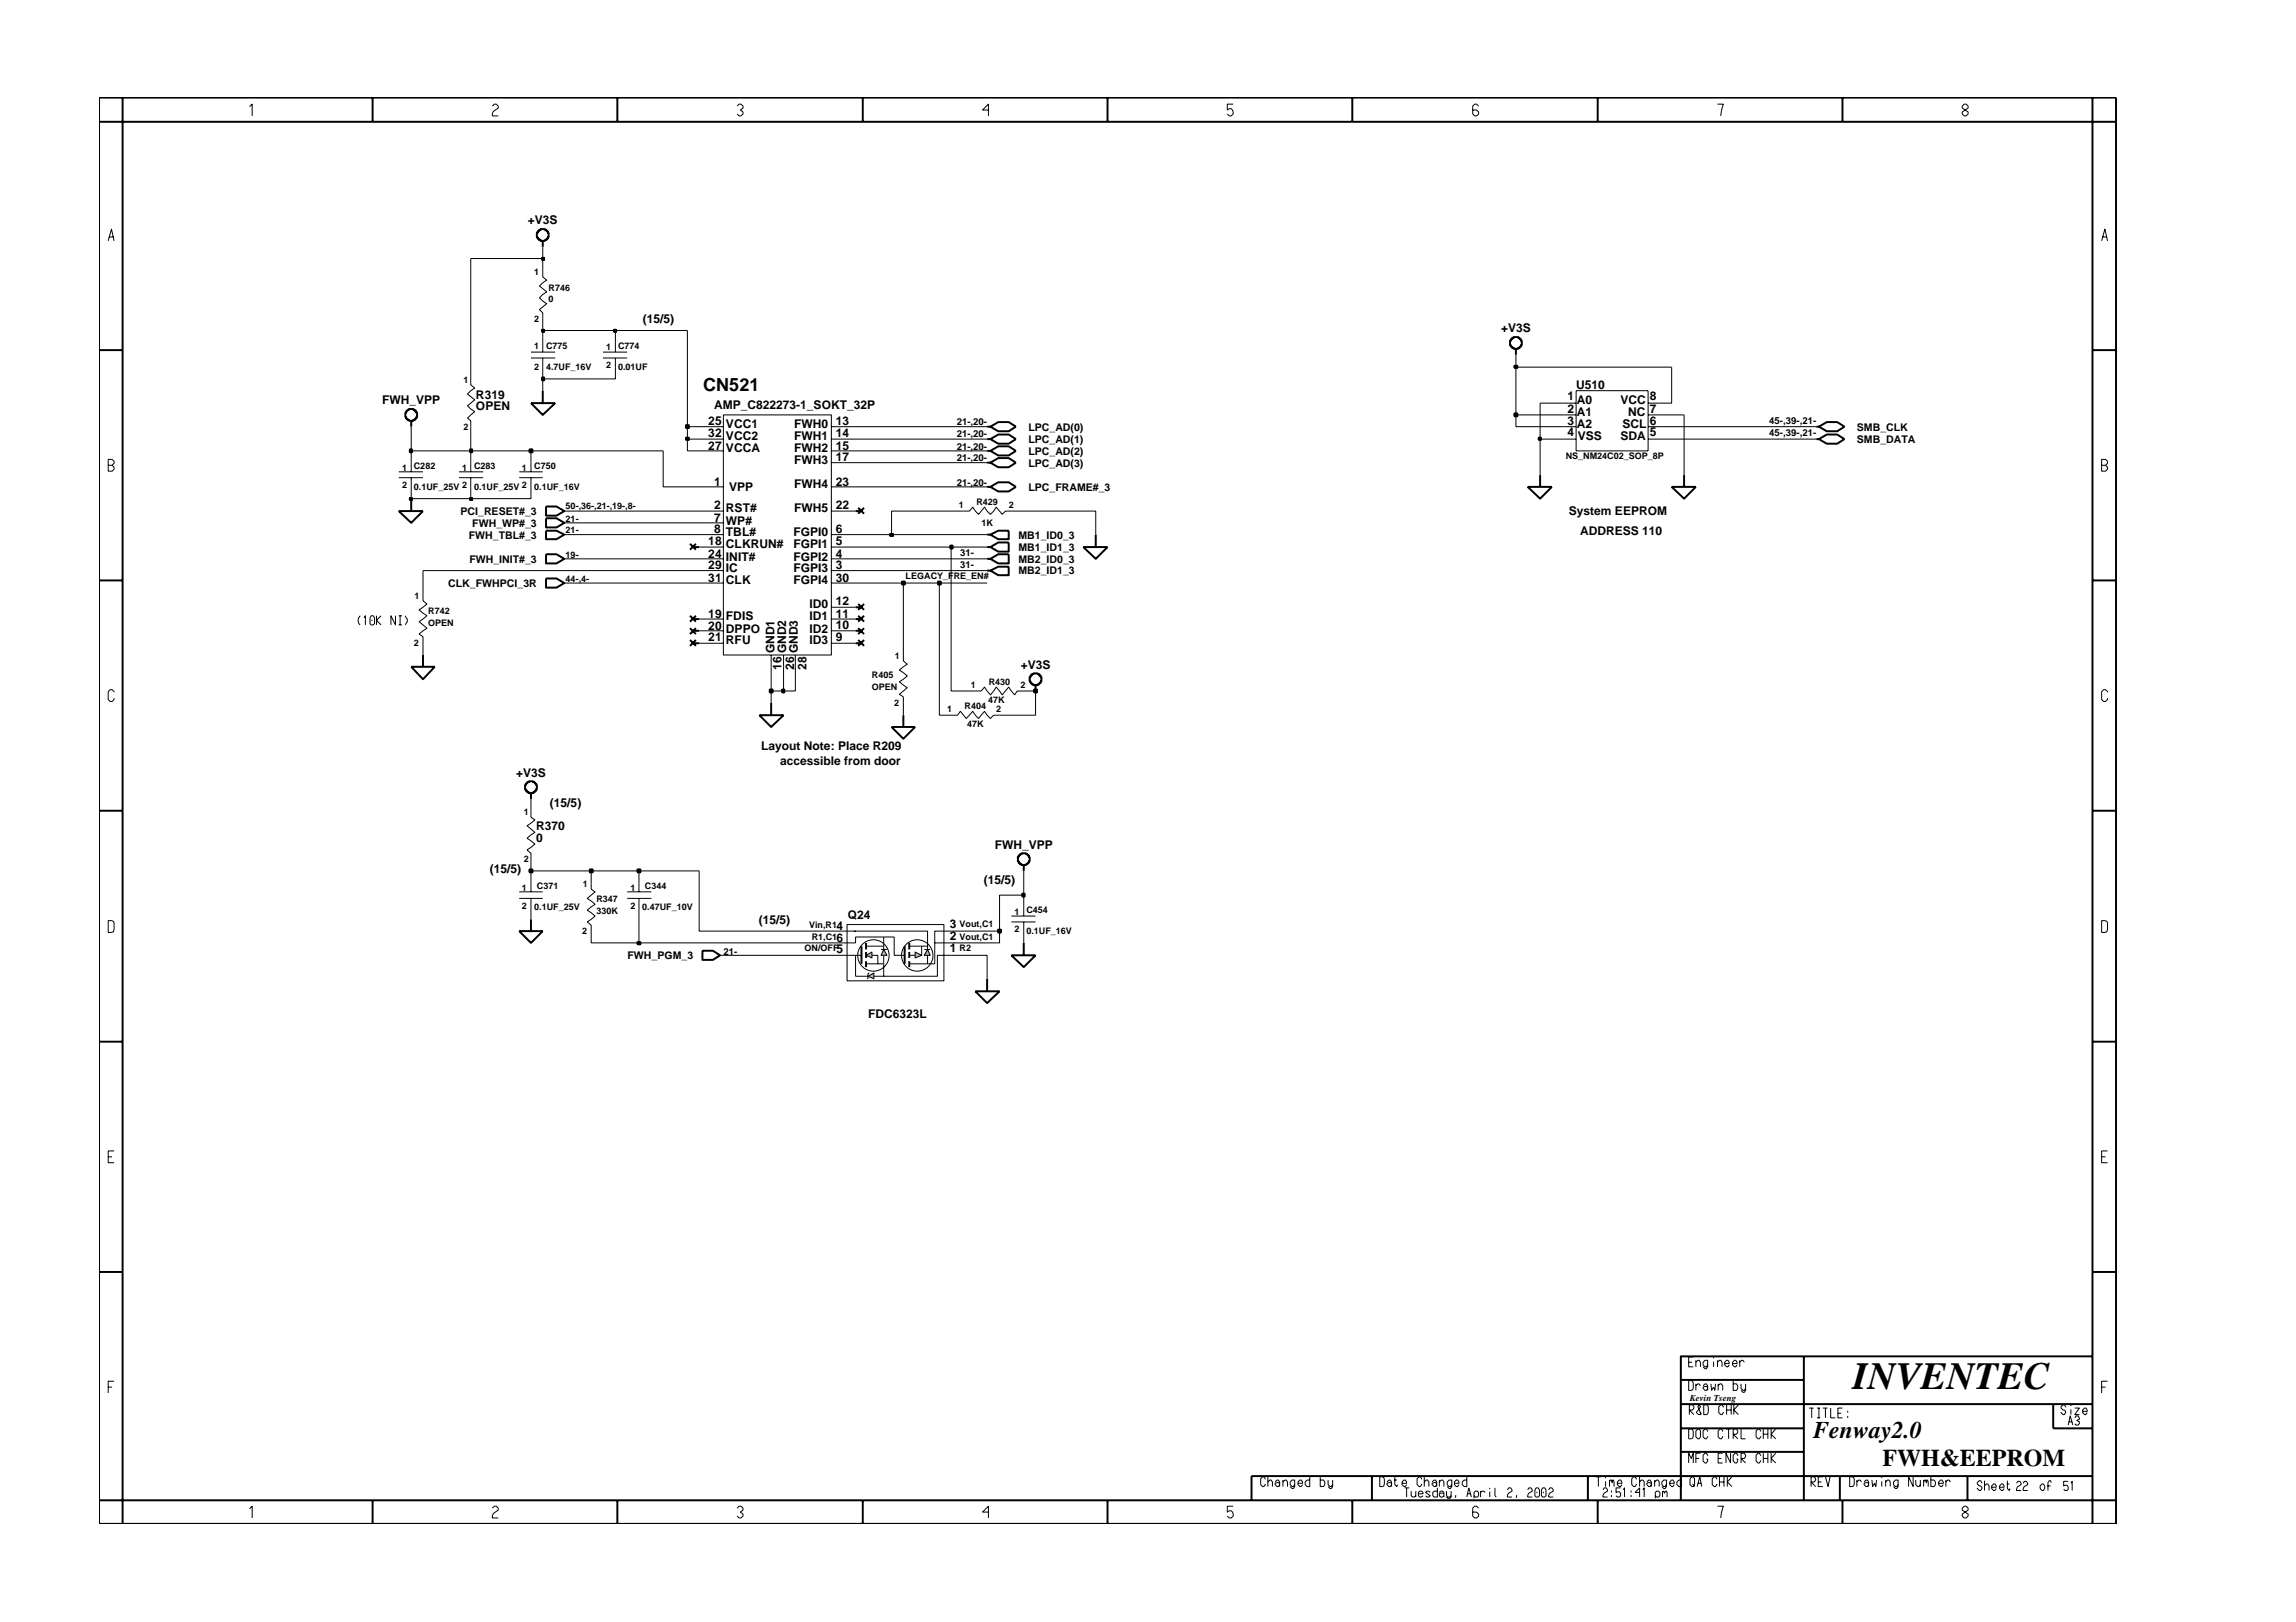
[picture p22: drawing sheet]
<svg xmlns="http://www.w3.org/2000/svg" width="297mm" height="210mm" viewBox="0 0 297 210" stroke-linecap="round" stroke-linejoin="round" font-family="sans-serif">
<defs><g id="words">
<text font-size="5" x="239.7" y="179.7">INVENTEC</text>
<g font-size="3.1">
<text x="234.6" y="186.1">Fenway2.0</text>
<text x="243.5" y="189.7">FWH&amp;EEPROM</text>
</g>
<text font-size="2.3" x="91" y="50.6">CN521</text>
<g font-size="1.6">
<text x="68.3" y="29">+V3S</text>
<text x="83.2" y="41.8">(15/5)</text>
<text x="194.2" y="43">+V3S</text>
<text x="49.4" y="52.3">FWH_VPP</text>
<text x="61.6" y="51.6">R319</text>
<text x="61.6" y="53">OPEN</text>
<text x="92.4" y="52.9">AMP_C822273-1_SOKT_32P</text>
<text x="202.8" y="51.8">1</text>
<text x="202.8" y="53.4">2</text>
<text x="203.9" y="50.3">U510</text>
<text x="204" y="52.3">A0</text>
<text x="204" y="53.8">A1</text>
<text x="209.6" y="52.3">VCC</text>
<text x="210.7" y="53.8">NC</text>
<text x="213.5" y="51.8">8</text>
<text x="213.5" y="53.4">7</text>
<text x="91.6" y="55">25</text>
<text x="91.6" y="56.6">32</text>
<text x="91.6" y="58.2">27</text>
<text x="93.9" y="55.4">VCC1</text>
<text x="93.9" y="57">VCC2</text>
<text x="93.9" y="58.5">VCCA</text>
<text x="102.7" y="55.4">FWH0</text>
<text x="102.7" y="57">FWH1</text>
<text x="102.7" y="58.5">FWH2</text>
<text x="108.1" y="55">13</text>
<text x="108.1" y="56.6">14</text>
<text x="108.1" y="58.2">15</text>
<text x="108.1" y="59.7">17</text>
<text x="202.8" y="56.5">4</text>
<text x="202.8" y="54.9">3</text>
<text x="204" y="55.4">A2</text>
<text x="204.1" y="57">VSS</text>
<text x="209.6" y="57">SDA</text>
<text x="209.9" y="55.4">SCL</text>
<text x="213.5" y="54.9">6</text>
<text x="213.5" y="56.5">5</text>
<text x="92.4" y="65.9">2</text>
<text x="92.4" y="62.8">1</text>
<text x="94.3" y="63.6">VPP</text>
<text x="102.7" y="60.1">FWH3</text>
<text x="102.7" y="63.2">FWH4</text>
<text x="108.1" y="62.8">23</text>
<text x="108.1" y="65.9">22</text>
<text x="91.6" y="70.5">18</text>
<text x="92.4" y="69">8</text>
<text x="92.4" y="67.5">7</text>
<text x="93.9" y="70.9">CLKRUN#</text>
<text x="93.9" y="66.3">RST#</text>
<text x="93.9" y="69.4">TBL#</text>
<text x="93.9" y="67.9">WP#</text>
<text x="102.6" y="69.4">FGPI0</text>
<text x="102.6" y="70.9">FGPI1</text>
<text x="102.7" y="66.3">FWH5</text>
<text x="108.1" y="69">6</text>
<text x="108.1" y="70.5">5</text>
<text x="203" y="66.7">System EEPROM</text>
<text x="204.4" y="69.2">ADDRESS 110</text>
<text x="91.6" y="73.7">29</text>
<text x="91.6" y="75.3">31</text>
<text x="91.6" y="72.2">24</text>
<text x="93.9" y="74.1">IC</text>
<text x="93.9" y="75.6">CLK</text>
<text x="93.9" y="72.6">INIT#</text>
<text x="102.6" y="72.6">FGPI2</text>
<text x="102.6" y="74.1">FGPI3</text>
<text x="102.6" y="75.6">FGPI4</text>
<text x="108.1" y="72.2">4</text>
<text x="108.1" y="73.7">3</text>
<text x="108.1" y="75.3">30</text>
<text x="91.6" y="81.5">20</text>
<text x="91.6" y="79.9">19</text>
<text x="91.6" y="83">21</text>
<text x="93.9" y="81.9">DPPO</text>
<text x="93.9" y="80.3">FDIS</text>
<text x="93.9" y="83.4">RFU</text>
<text x="104.7" y="78.7">ID0</text>
<text x="104.7" y="80.3">ID1</text>
<text x="104.7" y="81.9">ID2</text>
<text x="104.7" y="83.4">ID3</text>
<text x="108.1" y="78.3">12</text>
<text x="108.1" y="79.9">11</text>
<text x="108.1" y="81.5">10</text>
<text x="108.1" y="83">9</text>
<text x="100.2" y="84.6" transform="rotate(-90 100.2 84.6)">GND1</text>
<text x="101.1" y="86.7" transform="rotate(-90 101.1 86.7)">16</text>
<text x="101.7" y="84.6" transform="rotate(-90 101.7 84.6)">GND2</text>
<text x="102.7" y="86.7" transform="rotate(-90 102.7 86.7)">26</text>
<text x="103.2" y="84.6" transform="rotate(-90 103.2 84.6)">GND3</text>
<text x="104.3" y="86.7" transform="rotate(-90 104.3 86.7)">28</text>
<text x="132" y="86.5">+V3S</text>
<text x="66.8" y="100.5">+V3S</text>
<text x="98.5" y="97">Layout Note: Place R209</text>
<text x="100.9" y="99">accessible from door</text>
<text x="69.4" y="107.5">R370</text>
<text x="71.2" y="104.4">(15/5)</text>
<text x="63.4" y="112.9">(15/5)</text>
<text x="69.4" y="109">0</text>
<text x="128.7" y="109.8">FWH_VPP</text>
<text x="98.2" y="119.5">(15/5)</text>
<text x="109.7" y="119">Q24</text>
<text x="127.3" y="114.5">(15/5)</text>
<text x="108.2" y="120.3">4</text>
<text x="108.2" y="123.4">5</text>
<text x="108.2" y="121.8">6</text>
<text x="122.9" y="123.2">1</text>
<text x="122.9" y="121.6">2</text>
<text x="122.9" y="120.1">3</text>
<text x="112.3" y="131.8">FDC6323L</text>
</g>
<g font-size="1.4">
<text x="133" y="58.9">LPC_AD(2)</text>
<text x="133" y="57.3">LPC_AD(1)</text>
<text x="133" y="55.7">LPC_AD(0)</text>
<text x="240.2" y="57.3">SMB_DATA</text>
<text x="240.2" y="55.7">SMB_CLK</text>
<text x="133" y="63.5">LPC_FRAME#_3</text>
<text x="133" y="60.4">LPC_AD(3)</text>
<text x="59.6" y="66.6">PCI_RESET#_3</text>
<text x="60.6" y="69.7">FWH_TBL#_3</text>
<text x="61.1" y="68.2">FWH_WP#_3</text>
<text x="131.8" y="69.7">MB1_ID0_3</text>
<text x="131.8" y="71.3">MB1_ID1_3</text>
<text x="58" y="76">CLK_FWHPCI_3R</text>
<text x="60.7" y="72.8">FWH_INIT#_3</text>
<text x="131.8" y="74.3">MB2_ID1_3</text>
<text x="131.8" y="72.8">MB2_ID0_3</text>
<text x="81.2" y="124.1">FWH_PGM_3</text>
</g>
<g font-size="1.2">
<text x="69.1" y="35.6">1</text>
<text x="69.1" y="41.7">2</text>
<text x="71" y="39">0</text>
<text x="71" y="37.6">R746</text>
<text x="69.1" y="45.1">1</text>
<text x="69.1" y="47.9">2</text>
<text x="70.6" y="47.9">4.7UF_16V</text>
<text x="70.6" y="45.1">C775</text>
<text x="78.4" y="45.3">1</text>
<text x="78.4" y="47.7">2</text>
<text x="80" y="45.1">C774</text>
<text x="80" y="47.9">0.01UF</text>
<text x="60" y="49.5">1</text>
<text x="60" y="55.6">2</text>
<text x="123.8" y="58.2">21-,20-</text>
<text x="123.8" y="56.6">21-,20-</text>
<text x="123.8" y="59.7">21-,20-</text>
<text x="123.8" y="55">21-,20-</text>
<text x="202.6" y="59.4">NS_NM24C02_SOP_8P</text>
<text x="228.9" y="56.4">45-,39-,21-</text>
<text x="228.9" y="54.9">45-,39-,21-</text>
<text x="52" y="60.9">1</text>
<text x="52" y="63.2">2</text>
<text x="53.5" y="63.4">0.1UF_25V 2</text>
<text x="53.5" y="60.7">C282</text>
<text x="59.8" y="60.9">1</text>
<text x="61.3" y="60.7">C283</text>
<text x="61.3" y="63.4">0.1UF_25V 2</text>
<text x="67.5" y="60.9">1</text>
<text x="69.1" y="63.4">0.1UF_16V</text>
<text x="69.1" y="60.7">C750</text>
<text x="73.2" y="65.9">50-,36-,21-,19-,8-</text>
<text x="123.8" y="62.8">21-,20-</text>
<text x="124.1" y="65.7">1</text>
<text x="126.3" y="65.4">R429</text>
<text x="130.5" y="65.7">2</text>
<text x="73.2" y="67.5">21-</text>
<text x="73.2" y="69">21-</text>
<text x="124.2" y="72">31-</text>
<text x="127" y="68.1">1K</text>
<text x="53.6" y="77.6">1</text>
<text x="73.2" y="75.3">44-,4-</text>
<text x="73.2" y="72.2">19-</text>
<text x="117.2" y="74.9">LEGACY_FRE_EN#</text>
<text x="124.2" y="73.5">31-</text>
<text x="53.5" y="83.6">2</text>
<text x="55.4" y="81">OPEN</text>
<text x="55.4" y="79.5">R742</text>
<text x="112.8" y="87.7">R405</text>
<text x="112.8" y="89.3">OPEN</text>
<text x="115.8" y="85.3">1</text>
<text x="125.6" y="89">1</text>
<text x="127.9" y="88.7">R430</text>
<text x="132" y="89">2</text>
<text x="115.7" y="91.4">2</text>
<text x="122.5" y="92.1">1</text>
<text x="124.8" y="91.8">R404</text>
<text x="125.1" y="94.1">47K</text>
<text x="127.8" y="90.9">47K</text>
<text x="128.9" y="92.1">2</text>
<text x="67.8" y="105.5">1</text>
<text x="67.8" y="111.5">2</text>
<text x="67.5" y="115.2">1</text>
<text x="67.5" y="117.6">2</text>
<text x="69.1" y="117.8">0.1UF_25V</text>
<text x="69.5" y="115.1">C371</text>
<text x="75.4" y="114.8">1</text>
<text x="77.2" y="118.3">330K</text>
<text x="77.2" y="116.8">R347</text>
<text x="81.6" y="115.2">1</text>
<text x="81.6" y="117.6">2</text>
<text x="83.1" y="117.8">0.47UF_10V</text>
<text x="83.4" y="115.1">C344</text>
<text x="124.1" y="120">Vout,C1</text>
<text x="131.3" y="118.4">1</text>
<text x="132.8" y="118.1">C454</text>
<text x="75.3" y="120.9">2</text>
<text x="93.6" y="123.6">21-</text>
<text x="104.1" y="123.1">ON/OFF</text>
<text x="104.7" y="120.1">Vin,R1</text>
<text x="105" y="121.6">R1,C1</text>
<text x="124.1" y="123.1">R2</text>
<text x="124.1" y="121.6">Vout,C1</text>
<text x="131.3" y="120.7">2</text>
<text x="132.8" y="120.9">0.1UF_16V</text>
<text x="218.6" y="181.3">Kevin Tseng</text>
</g>
</g></defs>
<path d="M73 75.5h.3M116.9 84.8v.7l.5 .5-1 .7 1 .8-1 .7 1 .8-1 .8 .5 .4v.7M126.2 89.4h.7l.5-.5 .7 1 .8-1 .8 1 .8-1 .8 1 .3-.5h.8" fill="none" stroke="#000" stroke-width=".13"/>
<path d="M195.5 43.9l.2-.1a.61 .61 0 0 1 .8 0l.4 .3v.5l-.5 .5h-.5h-.2l-.3-.3v-.7zM196.1 45.1v.8M70.6 74.9h1.4l1 .6-1 .5h-1.4zM111.4 122.4v2.3" fill="none" stroke="#000" stroke-width=".25"/>
<path d="M114.3 122.9l.5 .7h-.8z" fill-rule="evenodd" fill="#b3b3b3" stroke="#000" stroke-width=".13"/>
<path d="M114 122.9h.8" fill="none" stroke="#000" stroke-width=".13"/>
<path d="M112 123.6l.8-.4v.8z" fill-rule="evenodd" fill="#b3b3b3" stroke="#000" stroke-width=".13"/>
<path d="M112 122v.9M112 123.2v.8M112 124.4v.8M117 122.4v2.3" fill="none" stroke="#000" stroke-width=".25"/>
<path d="M112 124.7h2.3M112 122.4h2.3v.5M112.8 123.6h.8v1.1" fill="none" stroke="#000" stroke-width=".13"/>
<path d="M120 122.9l.3 .7h-.7z" fill-rule="evenodd" fill="#b3b3b3" stroke="#000" stroke-width=".13"/>
<path d="M109.1 120.5h10.9v2.4M109.1 123.6h2.3M114.3 123.6v1.1M115.7 121.3h-5v.7h-1.6M115.7 122.4v1.2h1.3M117.6 122.4h2.4M117.6 124.7h2.4M119.6 122.9h.7M120 123.6v1.1M120.9 122h2.1M123 120.5h-2.1v4.2h-.9" fill="none" stroke="#000" stroke-width=".13"/>
<path d="M117.6 122v.9M117.6 123.2v.8M117.6 124.4v.8" fill="none" stroke="#000" stroke-width=".25"/>
<path d="M112.3 126.3l.8-.4v.8z" fill-rule="evenodd" fill="#b3b3b3" stroke="#000" stroke-width=".13"/>
<g fill="none" stroke="#000" stroke-width=".13">
<path d="M109.6 119.6h12.5v7.3h-12.5zM110.7 123.6v2.7h1.6M112.5 125.9l-.2 .1v.6l-.1 .1M114.3 124.7v1.6M115.7 121.3v1.1M123 123.6h-1.7v2.7h-8.2"/>
<circle cx="113" cy="123.6" r="2.03"/>
<circle cx="118.7" cy="123.6" r="2.03"/>
</g>
<path d="M118.4 123.2l.8 .4-.8 .4z" fill-rule="evenodd" fill="#b3b3b3" stroke="#000" stroke-width=".13"/>
<g fill="none" stroke="#000" stroke-width=".13">
<path d="M70.2 35.1v.7l.5 .5-.9 .7 .9 .8-.9 .7 .9 .8-.9 .8 .4 .4v.7M53.2 59.9v1.2M60.9 49v.8l.5 .4-.9 .8 .9 .7-.9 .8 .9 .8-.9 .8 .4 .4v.7M60.9 59.9v1.2M68.7 45.6h3.1M68.7 46.3h3.1M68.7 59.9v1.2M70.2 44.4v1.2M70.2 46.3v1.2M78 45.6h3.1M78 46.3h3.1M79.6 44.4v1.2"/>
<path d="M79.6 46.3v1.2M92 55.2h1.6M92 56.8h1.6M92 58.3h1.6M93.6 53.7h14v31.1h-14zM107.6 55.2h1.5M107.6 56.8h1.5M107.6 58.3h1.5M107.6 59.9h1.5M202.3 55.2h1.6M202.3 56.8h1.6M202.3 52.2h1.6"/>
<path d="M202.3 53.7h1.6M203.9 50.6h9.3v7.7h-9.3zM213.2 55.2h1.5M213.2 56.8h1.5M213.2 52.2h1.5M213.2 53.7h1.5M51.6 61.1h3.1M51.6 61.8h3.1M53.2 61.8v1.2M54.7 77v.7l.5 .5-1 .7 1 .8-1 .7 1 .9-1 .8 .5 .3v.8M59.4 61.1h3.1M59.4 61.8h3.1"/>
<path d="M60.9 61.8v1.2M67.2 61.1h3M67.2 61.8h3M68.7 61.8v1.2M73 66.1h.3M73 72.3h.3M73 67.7h.3M73 69.2h.3M92 66.1h1.6M92 72.3h1.6M92 63h1.6M92 67.7h1.6"/>
<path d="M92 69.2h1.6M92 70.8h1.6M92 73.8h1.6M92 75.5h1.6M107.6 66.1h1.5M107.6 72.3h1.5M107.6 63h1.5M107.6 69.2h1.5M107.6 70.8h1.5M107.6 73.8h1.5M107.6 75.5h1.5M107.6 78.6h1.5"/>
<path d="M124.7 66.1h.7l.4-.5 .8 1 .8-1 .7 1 .8-1 .8 1 .4-.5h.7M92 80.1h1.6M92 81.6h1.6M92 83.2h1.6M99.8 84.8v1.5M101.4 84.8v1.5M102.9 84.8v1.5M107.6 80.1h1.5M107.6 81.6h1.5M107.6 83.2h1.5M123 92.6h.9l.3-.6 .8 1 .8-1 .8 1 .8-1 .7 1 .5-.4h.7M67.2 115.4h3"/>
<path d="M67.2 116.3h3M68.7 104.9v.9l.5 .3-1 .8 1 .8-1 .8 1 .7-1 .8 .5 .4v.8M68.7 114.3v1.1M68.7 116.3v1.1M76.5 114.3v.8l.5 .3-1 .9 1 .7-1 .8 1 .7-1 .8 .5 .4v2.3h6.2M81.1 115.4h3.2M81.1 116.3h3.2M82.7 114.3v1.1M82.7 116.3v1.1M130.8 118.5h3.2M130.8 119.3h3.2M132.4 117.4v1.1"/>
<path d="M132.4 119.3v1.2M93.2 123.6h15.9M114.3 121.3v1.1M117.6 123.6h.8M119.2 122.4v1.2M123 123.6h4.7v3.1"/>
</g>
<g fill="none" stroke="#000" stroke-width=".25">
<path d="M69.7 29.8h.1a.61 .61 0 0 1 .8 0l.4 .4v.5l-.5 .5h-.5v-.1h-.2l-.3-.3v-.6v-.2zM70.2 31.2v.7M52.7 53.1h.1a.61 .61 0 0 1 .8 0l.4 .3v.5l-.5 .6h-.6v-.1h-.1l-.3-.3-.1-.7h.1v-.1zM53.2 54.5v.7M68.7 52.2h3.1l-1.6 1.5zM70.2 50.6v1.6M127.7 58.3h.4M127.7 56.8h.4M127.7 55.2h.4M127.7 59.9h.4M128.1 58.3l1-.5h1.4l.9 .5-.9 .6h-1.4zM128.1 55.2l1-.6h1.4l.9 .6-.9 .6h-1.4z"/>
<path d="M128.1 59.9l1-.6h1.4l.9 .6-.9 .6h-1.4zM128.1 56.8l1-.6h1.4l.9 .6-.9 .6h-1.4zM235 56.8h.3M235 55.2h.3M235.3 56.8l1-.6h1.4l.9 .6-.9 .6h-1.4zM235.3 55.2l1-.6h1.4l.9 .6-.9 .6h-1.4zM51.6 66.1h3.1l-1.5 1.6zM53.2 64.5v1.6M70.6 71.7h1.4l1 .6-1 .6h-1.4zM70.6 65.5h1.4l1 .6-1 .6h-1.4zM70.6 67.1h1.4l1 .6-1 .6h-1.4zM70.6 68.7h1.4l1 .5-1 .6h-1.4z"/>
<path d="M89.3 70.4l.7 .7M89.3 79.7l.7 .7M89.7 70.8h.8M90 70.4l-.7 .7M90 79.7l-.7 .7M110.7 78.6h.7M110.7 66.1h.7M111 78.2l.8 .7M111 79.7l.8 .7M111 65.7l.8 .8M111.8 78.2l-.8 .7M111.8 79.7l-.8 .7"/>
<path d="M111.8 65.7l-.8 .8M127.7 73.8h.4M127.7 63h.4M127.7 69.2h.4M127.7 72.3h.4M127.7 70.8h.4M128.1 73.8l1-.5h1.4v1.1h-1.4zM128.1 63l1-.6h1.4l.9 .6-.9 .6h-1.4zM128.1 69.2l1-.5h1.4v1.1h-1.4zM128.1 72.3l1-.6h1.4v1.2h-1.4zM128.1 70.8l1-.6h1.4v1.2h-1.4zM140.2 70.8h3.1l-1.5 1.5z"/>
<path d="M141.8 69.2v1.6M197.6 63h3.2l-1.6 1.5zM199.2 61.5v1.5M216.3 63h3.1l-1.5 1.5zM217.9 61.5v1.5M53.2 86.3h3l-1.5 1.6zM54.7 84.8v1.5M89.3 81.3l.7 .8M89.3 82.8l.7 .8M89.7 83.2h.8M89.7 81.6h.8M89.7 80.1h.8"/>
<path d="M90 81.3l-.7 .8M90 82.8l-.7 .8M98.2 92.6h3.2l-1.6 1.5zM99.8 90.9v1.7M110.7 83.2h.7M110.7 81.6h.7M110.7 80.1h.7M111 82.8l.8 .8M111 81.3l.8 .8M111.8 82.8l-.8 .8M111.8 81.3l-.8 .8M115.3 94.1h3.1l-1.5 1.5z"/>
<path d="M116.9 92.6v1.5M133.3 87.5l.2-.2a.61 .61 0 0 1 .9 0l.3 .3v.6l-.5 .5h-.5v-.1h-.2l-.2-.3v-.1h-.1zM134 88.7v.7M68 101.4l.3-.1a.61 .61 0 0 1 .8 0l.4 .3v.5l-.6 .5h-.5v-.1h-.1l-.3-.2v-.2h-.1zM68.7 102.6v.8M68.7 119v1.5M131.8 110.8l.2-.2a.61 .61 0 0 1 .9 0l.3 .3v.5l-.5 .5h-.5h-.2l-.2-.3v-.2h-.1zM132.4 111.9v.8M67.2 120.5h3l-1.5 1.5zM90.9 123h1.3l1 .6-1 .6h-1.3zM126.2 128.3h3.1l-1.6 1.5zM127.7 126.7v1.6"/>
<path d="M130.8 123.6h3.2l-1.6 1.6zM132.4 122v1.6"/>
</g>
<path d="M82.5 121.9h.3v.3h-.3z" fill-rule="evenodd" fill="#c2c2c2" stroke="#000" stroke-width=".25"/>
<path d="M82.5 121.9h.3v.3h-.3z" fill="none" stroke="#000" stroke-width=".25"/>
<path d="M82.7 117.4v4.6h26.4M90.5 112.7v7.8h18.6M123 120.5h6.3v1.5h-6.3M132.4 120.5v1.5" fill="none" stroke="#000" stroke-width=".13"/>
<path d="M129.1 120.3h.4v.4h-.4z" fill-rule="evenodd" fill="#c2c2c2" stroke="#000" stroke-width=".25"/>
<path d="M129.1 120.3h.4v.4h-.4z" fill="none" stroke="#000" stroke-width=".25"/>
<path d="M68.7 117.4v1.6M132.4 117.4v-1.6h-3.1v4.7" fill="none" stroke="#000" stroke-width=".13"/>
<path d="M132.3 115.7h.2v.3h-.2z" fill-rule="evenodd" fill="#c2c2c2" stroke="#000" stroke-width=".25"/>
<path d="M132.3 115.7h.2v.3h-.2z" fill="none" stroke="#000" stroke-width=".25"/>
<path d="M68.7 112.7v1.6M76.5 112.7v1.6M82.7 112.7v1.6M132.4 112.7v3.1" fill="none" stroke="#000" stroke-width=".13"/>
<path d="M68.5 112.5h.4v.4h-.4z" fill-rule="evenodd" fill="#c2c2c2" stroke="#000" stroke-width=".25"/>
<path d="M68.5 112.5h.4v.4h-.4z" fill="none" stroke="#000" stroke-width=".25"/>
<path d="M68.7 111.2v1.5h7.8" fill="none" stroke="#000" stroke-width=".13"/>
<path d="M76.3 112.5h.4v.4h-.4z" fill-rule="evenodd" fill="#c2c2c2" stroke="#000" stroke-width=".25"/>
<path d="M76.3 112.5h.4v.4h-.4z" fill="none" stroke="#000" stroke-width=".25"/>
<path d="M76.5 112.7h6.2" fill="none" stroke="#000" stroke-width=".13"/>
<path d="M82.5 112.5h.3v.4h-.3z" fill-rule="evenodd" fill="#c2c2c2" stroke="#000" stroke-width=".25"/>
<path d="M82.5 112.5h.3v.4h-.3z" fill="none" stroke="#000" stroke-width=".25"/>
<path d="M121.5 75.5v17.1h1.5M99.8 89.4v1.5M116.9 90.9v1.7M134 89.4v3.2h-4.7M68.7 103.4v1.5M82.7 112.7h7.8" fill="none" stroke="#000" stroke-width=".13"/>
<path d="M99.6 89.3h.3v.3h-.3z" fill-rule="evenodd" fill="#c2c2c2" stroke="#000" stroke-width=".25"/>
<path d="M99.6 89.3h.3v.3h-.3z" fill="none" stroke="#000" stroke-width=".25"/>
<path d="M99.8 86.3v3.1h1.6" fill="none" stroke="#000" stroke-width=".13"/>
<path d="M101.2 89.3h.3v.3h-.3z" fill-rule="evenodd" fill="#c2c2c2" stroke="#000" stroke-width=".25"/>
<path d="M101.2 89.3h.3v.3h-.3z" fill="none" stroke="#000" stroke-width=".25"/>
<path d="M123 70.8v18.6h3.2M101.4 86.3v3.1h1.5v-3.1M132.4 89.4h1.6" fill="none" stroke="#000" stroke-width=".13"/>
<path d="M133.8 89.3h.3v.3h-.3z" fill-rule="evenodd" fill="#c2c2c2" stroke="#000" stroke-width=".25"/>
<path d="M133.8 89.3h.3v.3h-.3z" fill="none" stroke="#000" stroke-width=".25"/>
<path d="M54.7 73.8v3.2M73.3 75.5h18.7M109.1 75.5h7.8v9.3M109.1 78.6h1.6M54.7 83.2v1.6M90.5 83.2h1.5M90.5 81.6h1.5M90.5 80.1h1.5M109.1 83.2h1.6M109.1 81.6h1.6M109.1 80.1h1.6" fill="none" stroke="#000" stroke-width=".13"/>
<path d="M116.7 75.3h.3v.3h-.3z" fill-rule="evenodd" fill="#c2c2c2" stroke="#000" stroke-width=".25"/>
<path d="M116.7 75.3h.3v.3h-.3z" fill="none" stroke="#000" stroke-width=".25"/>
<path d="M116.9 75.5h4.6" fill="none" stroke="#000" stroke-width=".13"/>
<path d="M121.4 75.3h.3v.3h-.3z" fill-rule="evenodd" fill="#c2c2c2" stroke="#000" stroke-width=".25"/>
<path d="M121.4 75.3h.3v.3h-.3z" fill="none" stroke="#000" stroke-width=".25"/>
<path d="M54.7 73.8h37.3M73.3 72.3h18.7M90.5 70.8h1.5M109.1 73.8h18.6M109.1 72.3h18.6M109.1 70.8h13.9M121.5 75.5h6.2" fill="none" stroke="#000" stroke-width=".13"/>
<path d="M123 70.6h.2v.4h-.2z" fill-rule="evenodd" fill="#c2c2c2" stroke="#000" stroke-width=".25"/>
<path d="M123 70.6h.2v.4h-.2z" fill="none" stroke="#000" stroke-width=".25"/>
<path d="M73.3 69.2h18.7M109.1 69.2h6.2M123 70.8h4.7" fill="none" stroke="#000" stroke-width=".13"/>
<path d="M115.2 69.1h.3v.3h-.3z" fill-rule="evenodd" fill="#c2c2c2" stroke="#000" stroke-width=".25"/>
<path d="M115.2 69.1h.3v.3h-.3z" fill="none" stroke="#000" stroke-width=".25"/>
<path d="M73.3 67.7h18.7M73.3 66.1h18.7M109.1 66.1h1.6M124.7 66.1h-9.4v3.1h12.4M130.8 66.1h11v3.1" fill="none" stroke="#000" stroke-width=".13"/>
<path d="M53 64.4h.3v.3h-.3z" fill-rule="evenodd" fill="#c2c2c2" stroke="#000" stroke-width=".25"/>
<path d="M53 64.4h.3v.3h-.3z" fill="none" stroke="#000" stroke-width=".25"/>
<path d="M53.2 63v1.5h7.7" fill="none" stroke="#000" stroke-width=".13"/>
<path d="M60.8 64.4h.3v.3h-.3z" fill-rule="evenodd" fill="#c2c2c2" stroke="#000" stroke-width=".25"/>
<path d="M60.8 64.4h.3v.3h-.3z" fill="none" stroke="#000" stroke-width=".25"/>
<path d="M53.2 58.3v1.6M60.9 58.3v1.6M68.7 58.3v1.6M85.8 58.3v4.7h6.2M109.1 59.9h18.6M199.2 56.8v4.7M217.9 53.7v7.8M60.9 63v1.5h7.8v-1.5M109.1 63h18.6" fill="none" stroke="#000" stroke-width=".13"/>
<path d="M53 58.2h.3v.3h-.3z" fill-rule="evenodd" fill="#c2c2c2" stroke="#000" stroke-width=".25"/>
<path d="M53 58.2h.3v.3h-.3z" fill="none" stroke="#000" stroke-width=".25"/>
<path d="M53.2 55.2v3.1h7.7" fill="none" stroke="#000" stroke-width=".13"/>
<path d="M60.8 58.2h.3v.3h-.3z" fill-rule="evenodd" fill="#c2c2c2" stroke="#000" stroke-width=".25"/>
<path d="M60.8 58.2h.3v.3h-.3z" fill="none" stroke="#000" stroke-width=".25"/>
<path d="M60.9 55.2v3.1h7.8" fill="none" stroke="#000" stroke-width=".13"/>
<path d="M68.5 58.2h.4v.3h-.4z" fill-rule="evenodd" fill="#c2c2c2" stroke="#000" stroke-width=".25"/>
<path d="M68.5 58.2h.4v.3h-.4z" fill="none" stroke="#000" stroke-width=".25"/>
<path d="M68.7 58.3h17.1M88.9 56.8v1.5h3.1M109.1 58.3h18.6" fill="none" stroke="#000" stroke-width=".13"/>
<path d="M88.8 56.7h.3v.2h-.3z" fill-rule="evenodd" fill="#c2c2c2" stroke="#000" stroke-width=".25"/>
<path d="M88.8 56.7h.3v.2h-.3z" fill="none" stroke="#000" stroke-width=".25"/>
<path d="M88.9 55.2v1.6h3.1M109.1 56.8h18.6" fill="none" stroke="#000" stroke-width=".13"/>
<path d="M199.1 56.7h.2v.2h-.2z" fill-rule="evenodd" fill="#c2c2c2" stroke="#000" stroke-width=".25"/>
<path d="M199.1 56.7h.2v.2h-.2z" fill="none" stroke="#000" stroke-width=".25"/>
<path d="M199.2 52.2v4.6h3.1M214.7 56.8h20.3" fill="none" stroke="#000" stroke-width=".13"/>
<path d="M88.8 55h.3v.4h-.3z" fill-rule="evenodd" fill="#c2c2c2" stroke="#000" stroke-width=".25"/>
<path d="M88.8 55h.3v.4h-.3z" fill="none" stroke="#000" stroke-width=".25"/>
<path d="M88.9 42.8v12.4h3.1M109.1 55.2h18.6M196.1 53.7v1.5h6.2M214.7 55.2h20.3" fill="none" stroke="#000" stroke-width=".13"/>
<path d="M195.9 53.5h.4v.4h-.4z" fill-rule="evenodd" fill="#c2c2c2" stroke="#000" stroke-width=".25"/>
<path d="M195.9 53.5h.4v.4h-.4z" fill="none" stroke="#000" stroke-width=".25"/>
<path d="M60.9 33.5v15.5M70.2 49v1.6M196.1 47.5v6.2h6.2M199.2 52.2h3.1M214.7 53.7h3.2M216.3 47.5v4.7h-1.6" fill="none" stroke="#000" stroke-width=".13"/>
<path d="M70.1 48.9h.3v.3h-.3z" fill-rule="evenodd" fill="#c2c2c2" stroke="#000" stroke-width=".25"/>
<path d="M70.1 48.9h.3v.3h-.3z" fill="none" stroke="#000" stroke-width=".25"/>
<path d="M70.2 47.5v1.5h9.4v-1.5" fill="none" stroke="#000" stroke-width=".13"/>
<path d="M195.9 47.3h.4v.3h-.4z" fill-rule="evenodd" fill="#c2c2c2" stroke="#000" stroke-width=".25"/>
<path d="M195.9 47.3h.4v.3h-.4z" fill="none" stroke="#000" stroke-width=".25"/>
<path d="M70.2 42.8v1.6M79.6 42.8v1.6M196.1 45.9v1.6h20.2" fill="none" stroke="#000" stroke-width=".13"/>
<path d="M70.1 42.7h.3v.2h-.3z" fill-rule="evenodd" fill="#c2c2c2" stroke="#000" stroke-width=".25"/>
<path d="M70.1 42.7h.3v.2h-.3z" fill="none" stroke="#000" stroke-width=".25"/>
<path d="M70.2 41.2v1.6h9.4" fill="none" stroke="#000" stroke-width=".13"/>
<path d="M79.4 42.7h.3v.2h-.3z" fill-rule="evenodd" fill="#c2c2c2" stroke="#000" stroke-width=".25"/>
<path d="M79.4 42.7h.3v.2h-.3z" fill="none" stroke="#000" stroke-width=".25"/>
<path d="M60.9 33.5h9.3v1.6M79.6 42.8h9.3" fill="none" stroke="#000" stroke-width=".13"/>
<path d="M70.1 33.4h.3v.2h-.3z" fill-rule="evenodd" fill="#c2c2c2" stroke="#000" stroke-width=".25"/>
<g fill="none" stroke="#000" stroke-width=".25">
<path d="M12.8 12.6h261v184.6h-261zM12.8 15.8h261M15.9 12.6v184.6M48.2 12.6v3.2M79.9 12.6v3.2M111.6 12.6v3.2M143.3 12.6v3.2M174.9 12.6v3.2M206.7 12.6v3.2M238.4 12.6v3.2M270.7 12.6v184.6M70.1 33.4h.3v.2h-.3z"/>
<path d="M12.8 45.3h3.1M270.7 45.3h3.1M12.8 75.1h3.1M270.7 75.1h3.1M12.8 104.9h3.1M270.7 104.9h3.1M12.8 134.8h3.1M270.7 134.8h3.1M12.8 164.6h3.1M217.5 178.6h15.9M233.4 175.5v18.7M270.7 175.5h-53.2v18.7"/>
<path d="M270.7 164.6h3.1M12.8 194.2h261M48.2 194.2v3M79.9 194.2v3M111.6 194.2v3M143.3 194.2v3M174.9 194.2v3M177.5 191v3.2M205.4 191v3.2M206.7 194.2v3M217.5 181.7h53.2M217.5 184.8h15.9"/>
<path d="M217.5 187.9h15.9M238 191v3.2M238.4 194.2v3M254.5 191v3.2M265.6 181.7v3.1h5.1M270.7 191h-108.8v3.2"/>
</g>
<g fill="none" stroke="#000" stroke-width=".13">
<path d="M32.3 13.8l.3-.3v1.5M63.7 13.7l.3-.2h.2l.3 .2v.3l-.5 .3-.3 .4v.3h.8M95.4 13.7l.2-.2h.3l.2 .2v.3l-.3 .2 .3 .3v.2l-.2 .3h-.3l-.2-.3M127.9 14.2h-.8l.8-.7v1.5M159.5 13.5h-.7v.7l.2-.1a.5 .5 0 0 1 .5 .6l-.2 .3h-.3l-.2-.3M191.3 13.7l-.3-.2h-.2l-.3 .2v1l.3 .3h.2l.3-.3v-.2l-.3-.3h-.5M222.2 13.5h.8l-.4 1.5M253.9 13.7l.2-.2h.3l.2 .2v.3l-.7 .5v.2l.2 .3h.3l.2-.3v-.2l-.7-.5zM14 31.2l.4-1.6 .4 1.6M14.1 30.7h.6M70.2 31.9v1.6M271.9 31.2l.4-1.6 .4 1.6"/>
<path d="M272 30.7h.6M14 59.5h.5l.3 .2v.3l-.3 .2 .3 .3v.2l-.3 .3h-.5zM14 60.2h.5M46.6 79.7a.78 .78 0 0 0 0 1.2M47.1 79.9l.2-.2v1.2M48 79.7h.3l.2 .2v.8l-.2 .2h-.3l-.1-.2v-.8zM48.7 79.7v1.2M49.3 79.7l-.6 .6 .6 .6M51.2 79.7v1.2l-.6-1.2v1.2M51.6 79.7h.4M51.8 79.7v1.2M52.4 79.7l.1 .2a.62 .62 0 0 1-.1 1"/>
<path d="M271.9 60.2h.5l.3-.2v-.3l-.3-.2h-.5v1.5h.5l.3-.3v-.2l-.3-.3M14.8 89.6l-.3-.3h-.2l-.3 .2v1l.3 .3h.2l.3-.3v-.1M48.1 80.2v.2M51.6 80.9h.4M272.7 89.6l-.3-.3h-.3l-.2 .2v1l.2 .3h.3l.3-.3v-.1M14 119.1l.7 .1 .1 .3-.1 1.1-.7 .1zM271.9 119.1l.7 .1 .1 .3-.1 1.1-.7 .1zM14 149.7h.5M14.8 148.9h-.8v1.6h.8M271.9 149.7h.5M272.7 148.9h-.8v1.6h.8M14 179.5h.5"/>
<path d="M14.8 178.7h-.8v1.6M218.5 178.7h.5l.1 .3v.6l-.1 .2-.2 .1h-.3zM218.5 176.3h.4M219.1 175.6h-.6v1.3h.6M219.4 179.3l.3-.2h.1l.2 .2M219.4 176.3l.3-.3h.1l.2 .3v.6M219.4 176v.9M219.4 179.1v.8M220.3 179.3l.3-.2h.2l.1 .2v.6M220.9 179.5l-.1-.1-.5 .1v.2l.3 .2h.2l.1-.2M220.9 176.6l-.1 .3h-.2l-.3-.3v-.3l.3-.3h.3v.9l-.1 .2h-.2l-.3-.2M221.3 179.1l.1 .8 .3-.4 .2 .4v-.8"/>
<path d="M221.7 175.6v.2M221.7 176.2v.7M222.2 176.3l.2-.3h.2l.2 .3v.6M222.2 176v.9M222.3 179.3l.2-.2h.2l.2 .2v.6M222.3 179.1v.8M223.1 176.5h.6l-.2-.5h-.1l-.3 .3v.3l.3 .3h.1l.2-.3M224.1 176.5h.6l-.1-.5h-.2l-.3 .3v.3l.3 .3h.2l.1-.3M224.2 178.7v1.2h.4l.2-.2v-.4l-.2-.2h-.4M225.1 176.3l.2-.3h.2l.2 .3M225.1 176v.9M225.2 179.1v.6l.3 .2h.2l.1-.2"/>
<path d="M225.8 179.1v.8l-.1 .3h-.2l-.3-.3M271.9 179.5h.5M272.7 178.7h-.8v1.6M32.3 195.3l.3-.4v1.5M63.7 195.2l.3-.3h.2l.3 .3v.2l-.7 .5-.1 .3v.2h.8M95.4 195.2l.2-.3h.3l.2 .3v.2l-.3 .3 .3 .2v.3l-.2 .2h-.3l-.2-.2M127.9 195.7h-.8l.8-.8v1.5M159.5 194.9h-.7v.8l.2-.2a.5 .5 0 0 1 .5 .7l-.2 .2h-.3l-.2-.2M163.7 191.4l-.2-.3h-.1l-.3 .3v.7l.3 .3h.1l.2-.4M164 191.8l.3-.3h.2l.1 .3v.6M164 191.1v1.3M165 191.8l.2-.3h.2l.2 .3v.6"/>
<path d="M165.6 192l-.2-.1-.4 .1v.1l.2 .3h.2l.2-.3M166 191.8l.2-.3h.2l.2 .3v.6M166 191.5v.9M167.5 192.1l-.2 .3h-.1l-.3-.3v-.3l.3-.3h.3v.9l-.2 .2h-.1l-.3-.2M167.9 192h.6l-.2-.5h-.1l-.3 .3v.3l.3 .3h.1l.2-.3M169.4 191.1v1.3h-.3l-.2-.3v-.3l.2-.3h.3M170.8 191.1v1.3h.4l.2-.3v-.3l-.2-.3h-.4M171.8 191.5v.6l.3 .3h.1l.2-.3M172.4 191.5v.9l-.2 .2h-.1l-.3-.2M178.5 191.1l.5 .1 .1 .2v.6l-.1 .3-.2 .1h-.3zM179.4 191.8l.3-.3h.2l.1 .3v.6M180 192l-.1-.1-.5 .1v.1l.3 .3h.2l.1-.3"/>
<path d="M180.4 191.5h.3M180.5 191.1v1l.2 .3 .1-.3M181.4 192h.6l-.2-.5h-.2l-.2 .3v.3l.2 .3h.2l.2-.3M181.7 192.5h.6M182 192.5v1.2M182.6 193v.6l.1 .1h.3l.2-.1M183.2 193v.7M183.5 193.3h.6v-.2l-.2-.1h-.2l-.2 .1v.5l.2 .1h.2l.2-.1M183.9 191.4l-.1-.3h-.2l-.3 .3v.7l.3 .3h.2l.1-.4M184.3 191.8l.2-.3h.2l.2 .3v.6M184.3 191.1v1.3M185 193.1l-.1-.1h-.3l-.2 .1 .6 .5-.1 .1h-.3l-.2-.1"/>
<path d="M185.3 191.8l.2-.3h.2l.2 .3v.6M185.9 192l-.2-.1-.4 .1v.1l.2 .3h.2l.2-.3M186 192.5v1.2h-.5l-.1-.1v-.5l.1-.1h.5M186.2 193.1l.2-.1h.2l.2 .1v.6M186.2 191.8l.3-.3h.1l.2 .3v.6M186.2 191.5v.9M186.8 193.3l-.2-.1-.4 .1v.3l.2 .1h.2l.2-.1M187.1 193v.6l.2 .1h.3l.1-.1M187.7 193v.7l-.1 .2h-.3l-.2-.2M187.8 192.1l-.2 .3h-.1l-.3-.3v-.3l.3-.3h.3v.9l-.2 .2h-.1l-.3-.2M188.2 192h.6l-.2-.5h-.2l-.2 .3v.3l.2 .3h.2l.2-.3M188.3 193.5l-.1 .3"/>
<path d="M189.8 191.1v1.3h-.4l-.2-.3v-.3l.2-.3h.4M189.8 193.7l.2-1.2 .4 1.2M189.9 193.3h.4M190.7 193.6l.2 .1h.2l.2-.1v-.5l-.2-.1h-.2l-.2 .1v.8M191.3 195.2l-.3-.3h-.2l-.3 .3v1l.3 .2h.2l.3-.2v-.3l-.3-.2h-.5M191.5 193.1l.2-.1h.3l.1 .1M191.5 193v.7M192.7 192.5v.2M192.7 193.1v.6M193.4 192.5v1.1l.2 .1M195 192.8l.2-.3h.2l.2 .3v.2l-.4 .2-.2 .4v.1h.6M196.2 193.5l-.1 .3"/>
<path d="M197.6 192.8l.2-.3h.3l.1 .3v.2l-.5 .3-.1 .4h.6M198.7 192.5h.3l.2 .3v.8l-.2 .1h-.3l-.1-.1v-.8zM198.8 193.1v.1M199.6 192.5h.2l.2 .3v.8l-.2 .1h-.2l-.2-.1v-.8zM199.7 193.1v.1M200.3 192.8l.2-.3h.3l.1 .3v.2l-.4 .2-.2 .4v.1h.6M206.4 191.1h.6M206.8 191.1v1.3M207.4 192.8l.1-.3h.3l.2 .3v.2l-.5 .3-.1 .3v.1h.6M207.7 191.1v.2M207.7 191.7v.7M208.2 191.8l.1-.3h.2l.1 .4v-.4h.1l.1 .9"/>
<path d="M208.2 191.5v.9M208.5 192.9v.2M208.5 193.5v.2M209.2 192h.6l-.1-.5h-.2l-.3 .3v.3l.3 .3h.2l.1-.3M209.7 192.5h-.6v.6h.4l.2 .2v.3l-.2 .1h-.3l-.1-.1M210 192.8l.2-.3v1.2M211 192.9v.2M211 193.5v.2M211.7 191.4l-.2-.3h-.1l-.3 .3v.7l.3 .3h.1l.2-.4M212.1 191.8l.3-.3h.1l.2 .3v.6M212.1 191.1v1.3M212.1 193.1h-.6l.6-.6v1.2"/>
<path d="M212.5 192.8l.2-.3v1.2M213 191.8l.3-.3h.2l.1 .3v.6M213.6 192l-.1-.1-.5 .1v.1l.3 .3h.2l.1-.3M214.1 191.8l.2-.3h.2l.2 .3v.6M214.1 191.5v.9M214.2 193.6l.1 .1h.3l.1-.1v-.5l-.1-.1h-.3l-.1 .1v.8M215.1 193.1l.2-.1v.2l.3-.2 .1 .1v.6M215.1 193v.7M215.6 192.1l-.2 .3h-.1l-.3-.3v-.3l.3-.3h.3v.9l-.2 .2h-.1l-.3-.2M216 192h.6l-.2-.5h-.1l-.3 .3v.3l.3 .3h.1l.2-.3M217.5 191.1v1.3h-.3l-.3-.3v-.3l.3-.3h.3M218.5 184.9l.5 .1 .1 .3v.6l-.1 .2-.2 .1h-.3z"/>
<path d="M218.5 189.3v-1.2l.3 .6 .3-.6v1.2M218.6 183.1v-1.3h.4l.1 .2-.1 .5h-.4l.5 .6M218.6 191.4l.3-.3h.2l.1 .3v.7l-.1 .3h-.2l-.3-.3zM219 192l.2 .4M219.4 185.2l.3-.3h.1l.2 .3v.7l-.2 .3h-.1l-.3-.3zM219.4 188.7h.4M219.6 192.4l.3-1.3 .3 1.3M219.7 192h.4M220 188.1h-.6v1.2M220.1 182.8l-.1 .3h-.3l-.2-.3 .5-.8-.2-.2-.1 .2 .4 1.1M220.4 181.8l.5 .1 .1 .2v.6l-.1 .3-.1 .1h-.4zM220.9 185.3l-.1-.4h-.2l-.3 .3v.7l.3 .3h.2l.1-.3"/>
<path d="M220.9 188.4l-.1-.3h-.2l-.3 .2v.8l.3 .2h.2l.1-.2v-.3h-.1M222.1 191.4l-.2-.3h-.1l-.3 .3v.7l.3 .3h.1l.2-.4M222.2 194.9h.8l-.4 1.5M222.3 188.7h.4M222.4 191.1v1.3M222.4 191.8h.6M222.9 185.3l-.2-.4h-.2l-.2 .3v.7l.2 .3h.2l.2-.3M222.9 188.1h-.6v1.2h.6M223 182.1l-.2-.3h-.2l-.2 .2v.8l.2 .3h.2l.2-.4M223 191.1v1.3M223.3 184.9h.6M223.4 182.5h.6"/>
<path d="M223.4 181.8v1.3M223.5 191.1v1.3M223.6 184.9v1.3M223.9 188.1v1.2l-.6-1.2v1.2M224 181.8v1.3M224.1 191.1l-.6 .7 .6 .6M224.2 186.2v-1.3h.4l.2 .3-.2 .4h-.4l.6 .6M224.3 181.8v1.3M224.8 188.4l-.2-.3h-.1l-.3 .2v.8l.3 .2h.1l.2-.2v-.3h-.2M224.9 181.8l-.6 .7 .6 .6M225.2 189.3v-1.2h.5l.1 .2-.1 .4h-.5l.6 .6M225.2 184.9v1.3h.6"/>
<path d="M227.8 185.3l-.2-.4h-.2l-.2 .3v.7l.2 .3h.2l.2-.3M227.8 188.4l-.2-.3h-.2l-.2 .2v.8l.2 .2h.2l.2-.3M228.1 185.6h.6M228.1 184.9v1.3M228.1 188.1v1.2M228.1 188.7h.6M228.7 184.9v1.3M228.7 188.1v1.2M229.1 184.9v1.3M229.1 188.1v1.2M229.7 184.9l-.6 .7 .6 .6M229.7 188.1l-.6 .6 .6 .6"/>
<path d="M234 182.2h.6M234.3 192.4v-1.3h.4l.2 .3-.2 .4h-.4l.6 .6M234.4 182.2v1.3M235.1 182.2h.4M235.1 183.5h.4M235.2 191.8h.5M235.3 182.2v1.3M235.8 191.1h-.6v1.3h.6M235.8 182.2h.6M236.2 182.2v1.3M236.2 191.1l.3 1.3 .3-1.3M236.8 182.2v1.3h.6"/>
<path d="M237.8 182.9h.4M238.4 182.2h-.6v1.3h.6M239 182.6v.2M239 183.2v.3M239.3 191.1l.5 .1 .1 .2v.6l-.1 .3-.2 .1h-.3zM240.2 191.8l.3-.3h.2l.1 .3M240.2 191.5v.9M241.2 191.8l.2-.3h.2l.2 .3v.6M241.8 192l-.2-.1-.4 .1v.1l.2 .3h.2l.2-.3M242.2 191.5l.1 .9 .2-.4 .2 .4 .1-.9M243.4 191.1v.2M243.4 191.7v.7"/>
<path d="M244 191.8l.2-.3h.2l.1 .3v.6M244 191.5v.9M245.6 192.1l-.2 .3h-.2l-.2-.3v-.3l.2-.3h.4v.9l-.2 .2h-.2l-.2-.2M247.5 191.1v1.3l-.6-1.3v1.3M247.8 191.5v.6l.3 .3h.2l.1-.3M248.4 191.5v.9M248.9 191.8v-.3h.2l.1 .4 .1-.4h.1l.1 .9M248.9 191.5v.9M249.8 191.1v1.3h.4l.2-.3v-.3l-.2-.3h-.4M250.8 192h.6l-.2-.5h-.1l-.3 .3v.3l.3 .3h.1l.2-.3M251.7 191.8l.3-.3h.2l.1 .3M251.7 191.5v.9"/>
<path d="M254.1 194.9l-.2 .3v.2l.7 .5v.3l-.2 .2h-.3l-.2-.2v-.3l.7-.5v-.2l-.2-.3zM256.4 192l-.2-.4h-.1l-.3 .3v.1l.3 .3h.1l.2 .2-.2 .4h-.1l-.3-.4M256.7 192.3l.3-.3h.2l.1 .3v.6M256.7 191.6v1.3M257.7 192.5h.6l-.2-.5h-.2l-.2 .3v.3l.2 .3h.2l.2-.3M258.7 192.5h.6l-.2-.5h-.2l-.2 .3v.3l.2 .3h.2l.2-.3M259.6 192h.4M259.7 191.6v1l.3 .3v-.3M260.9 192l.2-.3h.2l.2 .3v.1l-.5 .4-.1 .4h.6M261.7 192l.2-.3h.3l.1 .3v.1l-.5 .4-.1 .4h.6M264.2 192h.2l.1 .3v.3l-.1 .3h-.2l-.3-.3v-.3zM264.9 192.3h.4"/>
<path d="M265.4 191.9l-.1-.3h-.2l-.1 .3v1M267.2 182.1l-.1-.3h-.2l-.3 .2v.2l.3 .3h.2l.1 .1-.1 .5h-.2l-.3-.4M267.6 191.7h-.6v.6l.4-.1 .2 .3v.2l-.2 .2h-.2l-.2-.2M267.6 184.4l.2-1.2 .4 1.2M267.7 184h.4M267.9 192l.2-.3v1.2M267.9 181.8v.2M267.9 182.4v.7M268.4 182.2h.6l-.6 .9h.6M268.4 183.5l.2-.3h.2l.2 .3v.2l-.3 .1 .3 .2v.2l-.2 .2h-.2l-.2-.2M269.4 182.6h.6l-.1-.4h-.2l-.3 .3v.3l.3 .3h.2l.1-.3"/>
</g>
<use href="#words"/>
</svg>
